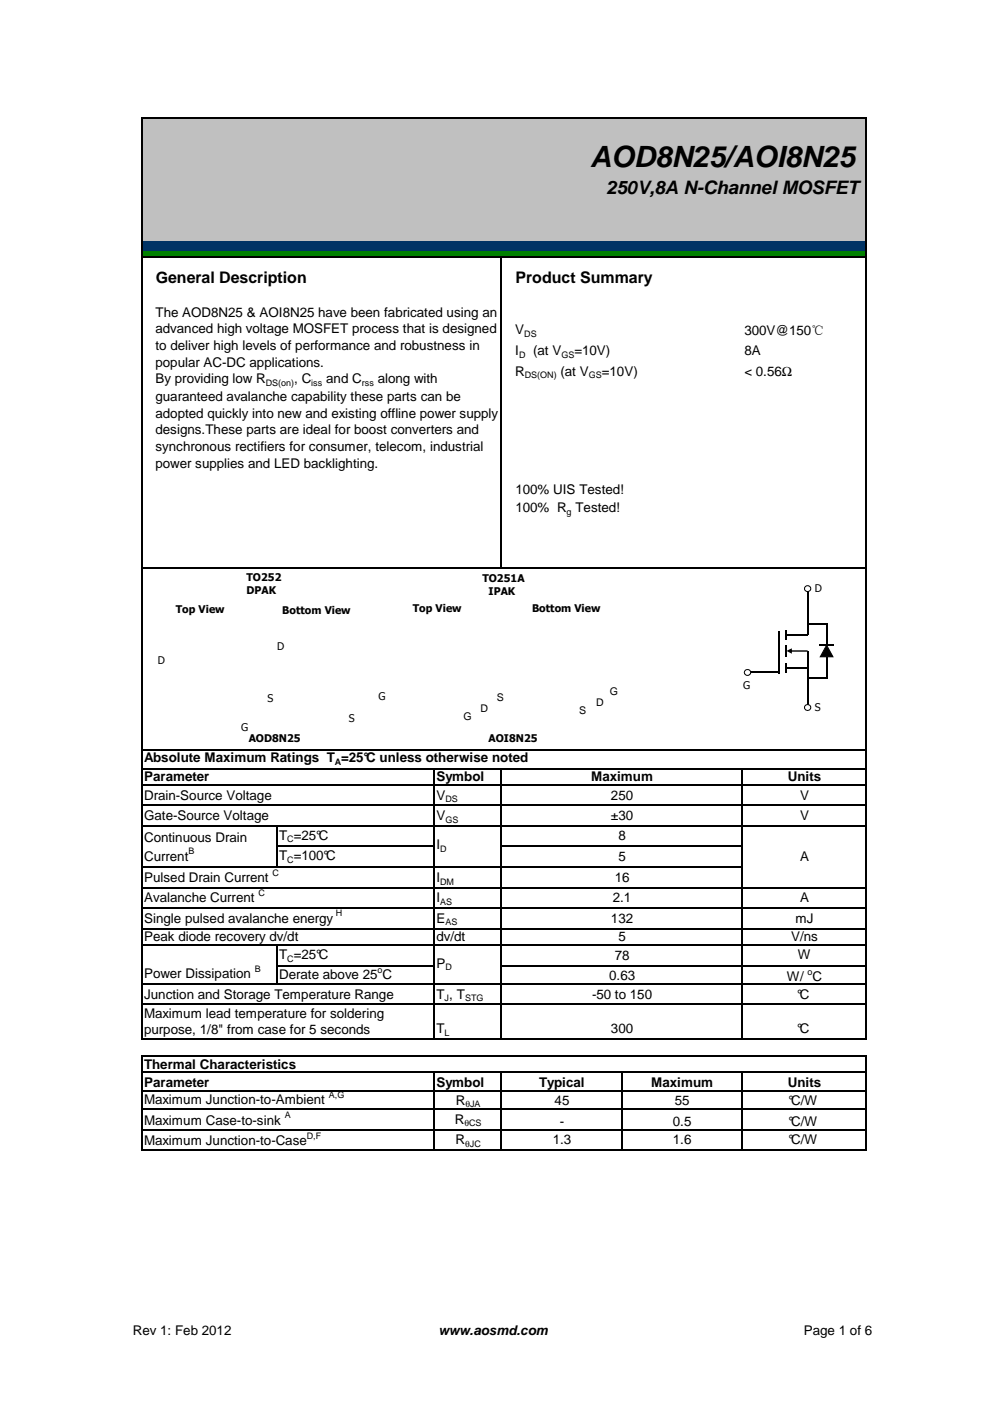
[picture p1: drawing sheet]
<svg xmlns="http://www.w3.org/2000/svg" width="210mm" height="297mm" viewBox="0 0 210 297" stroke-linecap="round" stroke-linejoin="round" font-family="sans-serif">
<defs><g id="words">
<text font-size="6.2" x="125.1" y="35.3">AOD8N25/AOI8N25</text>
<text font-size="3.9" x="128.6" y="41.2">250V,8A N-Channel MOSFET</text>
<g font-size="3.4">
<text x="33" y="59.9">General Description</text>
<text x="109.3" y="59.9">Product Summary</text>
</g>
<g font-size="2.8">
<text x="33" y="67.2">The AOD8N25 &amp; AOI8N25 have been fabricated using an</text>
<text x="33" y="70.7">advanced high voltage MOSFET process that is designed</text>
<text x="109.3" y="70.9">V</text>
<text x="157.8" y="71">300V@150℃</text>
<text x="33" y="74.2">to deliver high levels of performance and robustness in</text>
<text x="33" y="77.7">popular AC-DC applications.</text>
<text x="109.3" y="75.4">I</text>
<text x="113" y="75.4">(at V</text>
<text x="121.8" y="75.4">=10V)</text>
<text x="157.8" y="75.4">8A</text>
<text x="33" y="81.2">By providing low R</text>
<text x="62.4" y="81.2">, C</text>
<text x="69.2" y="81.2">and C</text>
<text x="80.1" y="81.2">along with</text>
<text x="109.3" y="79.7">R</text>
<text x="118.8" y="79.7">(at V</text>
<text x="127.6" y="79.7">=10V)</text>
<text x="157.8" y="79.7">&lt; 0.56Ω</text>
<text x="33" y="85.1">guaranteed avalanche capability these parts can be</text>
<text x="33" y="88.6">adopted quickly into new and existing offline power supply</text>
<text x="33" y="92.1">designs.These parts are ideal for boost converters and</text>
<text x="33" y="95.6">synchronous rectifiers for consumer, telecom, industrial</text>
<text x="33" y="99.1">power supplies and LED backlighting.</text>
<text x="109.3" y="104.7">100% UIS Tested!</text>
<text x="109.3" y="108.6">100% R Tested!</text>
<text x="30.6" y="161.5">Absolute Maximum Ratings T =25°C unless otherwise noted</text>
<text x="30.6" y="165.7">Parameter</text>
<text x="92.5" y="165.7">Symbol</text>
<text x="125.3" y="165.7">Maximum</text>
<text x="167" y="165.7">Units</text>
<text x="30.6" y="169.5">Drain-Source Voltage</text>
<text x="30.6" y="173.9">Gate-Source Voltage</text>
<text x="92.5" y="169.5">V</text>
<text x="92.5" y="173.9">V</text>
<text x="129.5" y="169.5">250</text>
<text x="129.5" y="173.9">±30</text>
<text x="169.6" y="173.9">V</text>
<text x="169.6" y="169.5">V</text>
<text x="30.6" y="178.4">Continuous Drain</text>
<text x="59.2" y="178.1">T =25°C</text>
<text x="131.1" y="178.2">8</text>
<text x="30.6" y="182.5">Current</text>
<text x="59.2" y="182.4">T =100°C</text>
<text x="92.5" y="180.1">I</text>
<text x="131.1" y="182.5">5</text>
<text x="169.6" y="182.5">A</text>
<text x="30.6" y="187">Pulsed Drain Current</text>
<text x="30.6" y="191.3">Avalanche Current</text>
<text x="92.5" y="187">I</text>
<text x="92.5" y="191.3">I</text>
<text x="129.9" y="191.3">2.1</text>
<text x="130.3" y="187">16</text>
<text x="169.6" y="191.3">A</text>
<text x="30.6" y="195.7">Single pulsed avalanche energy</text>
<text x="92.5" y="195.7">E</text>
<text x="129.5" y="195.7">132</text>
<text x="168.7" y="195.7">mJ</text>
<text x="30.6" y="199.6">Peak diode recovery dv/dt</text>
<text x="59.2" y="203.4">T =25°C</text>
<text x="92.5" y="199.6">dv/dt</text>
<text x="130.3" y="203.5">78</text>
<text x="131.1" y="199.6">5</text>
<text x="167.7" y="199.6">V/ns</text>
<text x="169.2" y="203.4">W</text>
<text x="30.6" y="207.4">Power Dissipation</text>
<text x="59.2" y="207.6">Derate above 25 C</text>
<text x="92.5" y="205.2">P</text>
<text x="129.2" y="207.8">0.63</text>
<text x="166.8" y="208">W/ C</text>
<text x="30.6" y="215.7">Maximum lead temperature for soldering</text>
<text x="30.6" y="211.7">Junction and Storage Temperature Range</text>
<text x="92.5" y="211.7">T , T</text>
<text x="125.5" y="211.7">-50 to 150</text>
<text x="169" y="211.7">°C</text>
<text x="30.6" y="219.2">purpose, 1/8&quot; from case for 5 seconds</text>
<text x="92.5" y="219.1">T</text>
<text x="129.5" y="219.1">300</text>
<text x="169" y="219.1">°C</text>
<text x="30.6" y="226.6">Thermal Characteristics</text>
<text x="30.6" y="230.5">Parameter</text>
<text x="92.5" y="230.5">Symbol</text>
<text x="114.3" y="230.5">Typical</text>
<text x="138" y="230.5">Maximum</text>
<text x="167" y="230.5">Units</text>
<text x="30.6" y="234.1">Maximum Junction-to-Ambient</text>
<text x="30.6" y="238.5">Maximum Case-to-sink</text>
<text x="96.4" y="238.3">R</text>
<text x="96.6" y="234.2">R</text>
<text x="117.6" y="234.4">45</text>
<text x="118.7" y="238.7">-</text>
<text x="142.7" y="238.7">0.5</text>
<text x="143.1" y="234.4">55</text>
<text x="167.2" y="234.4">°C/W</text>
<text x="167.2" y="238.7">°C/W</text>
<text x="30.6" y="242.8">Maximum Junction-to-Case</text>
<text x="96.6" y="242.6">R</text>
<text x="117.2" y="242.6">1.3</text>
<text x="142.7" y="242.6">1.6</text>
<text x="167.2" y="242.6">°C/W</text>
<text x="28.2" y="283">Rev 1: Feb 2012</text>
<text x="93" y="283">www.aosmd.com</text>
<text x="170.4" y="283">Page 1 of 6</text>
</g>
<g font-size="2.2">
<text x="52.3" y="123.1">TO252</text>
<text x="52.3" y="125.9">DPAK</text>
<text x="102.3" y="123.4">TO251A</text>
<text x="172.8" y="125.6">D</text>
<text x="37.3" y="129.9">Top View</text>
<text x="59.9" y="130.1">Bottom View</text>
<text x="87.5" y="129.8">Top View</text>
<text x="103.6" y="126.2">IPAK</text>
<text x="112.8" y="129.8">Bottom View</text>
<text x="58.8" y="137.8">D</text>
<text x="33.5" y="140.9">D</text>
<text x="56.7" y="148.9">S</text>
<text x="80.2" y="148.5">G</text>
<text x="105.4" y="148.7">S</text>
<text x="126.4" y="149.7">D</text>
<text x="129.3" y="147.4">G</text>
<text x="157.6" y="146">G</text>
<text x="51.1" y="154.9">G</text>
<text x="74" y="153.1">S</text>
<text x="98.3" y="152.6">G</text>
<text x="101.9" y="151">D</text>
<text x="122.8" y="151.4">S</text>
<text x="172.8" y="150.8">S</text>
<text x="52.7" y="157.4">AOD8N25</text>
<text x="103.6" y="157.4">AOI8N25</text>
</g>
<g font-size="1.9">
<text x="111.2" y="71.5">DS</text>
<text x="110.1" y="75.9">D</text>
<text x="119" y="75.9">GS</text>
<text x="56.3" y="81.8">DS(on)</text>
<text x="66" y="81.8">iss</text>
<text x="76.7" y="81.8">rss</text>
<text x="111.3" y="80.2">DS(ON)</text>
<text x="124.8" y="80.2">GS</text>
<text x="120.1" y="109.1">g</text>
<text x="71" y="162.1">A</text>
<text x="94.4" y="170.1">DS</text>
<text x="60.9" y="178.6">C</text>
<text x="94.4" y="174.4">GS</text>
<text x="40" y="181.1">B</text>
<text x="57.8" y="185.6">C</text>
<text x="60.9" y="182.9">C</text>
<text x="93.3" y="180.6">D</text>
<text x="54.8" y="189.9">C</text>
<text x="93.3" y="187.6">DM</text>
<text x="93.3" y="191.9">AS</text>
<text x="71.2" y="194.3">H</text>
<text x="94.4" y="196.2">AS</text>
<text x="60.9" y="203.9">C</text>
<text x="54" y="206">B</text>
<text x="80.1" y="206.2">o</text>
<text x="94.4" y="205.7">D</text>
<text x="171.2" y="206.6">o</text>
<text x="94.3" y="212.3">J</text>
<text x="98.6" y="212.3">STG</text>
<text x="94.3" y="219.7">L</text>
<text x="69.7" y="232.7">A,G</text>
<text x="60.4" y="237.1">A</text>
<text x="98.5" y="238.8">θCS</text>
<text x="98.7" y="234.8">θJA</text>
<text x="65.1" y="241.4">D,F</text>
<text x="98.6" y="243.1">θJC</text>
</g>
</g></defs>
<path d="M30.1 25.2h153.6v25.9h-153.6z" fill="#c0c0c0"/>
<path d="M30.1 51.1h153.6v2.2h-153.6z" fill="#003365"/>
<path d="M30.1 53.3h153.6v1.3h-153.6z" fill="#008000"/>
<path d="M30 25v134.3M30.1 25.1h153.7M183.6 25.2v134.1M30.1 54.5h153.7M106.3 54.7v65.8M30.1 120.4h153.7M171.2 125.2v9.5M171.2 138v11.6M173.7 136.8h3.1M175.3 139.3v4.5h-4.1M175.3 132.2v4.6M30.1 159h153.7" fill="none" stroke="#000" stroke-width=".25"/>
<path d="M166.8 133.7v2.1M166.8 136.8v2.5M166.8 140.5v2.1" fill="none" stroke="#000" stroke-width=".42"/>
<path d="M165.2 133.7v9.1M166.8 134.7h4.4M171.2 132.2h4.1M159.2 142.6h6M166.8 141.5h4.4" fill="none" stroke="#000" stroke-width=".3"/>
<g fill="#000">
<path d="M167.6 137.9h3.6v.3h-3.6zM166.8 138l1.1-.5v1.1z"/>
<path d="M175.3 136.6l1.5 2.8h-3.1zM175.2 136.8h.1l-1.3 2.5-.1-.2h2.7l-.1 .2z"/>
</g>
<path d="M175.3 136.8l1.3 2.5h-2.7z" fill="#000"/>
<circle cx="171.2" cy="124.8" r=".66" fill="#fff"/>
<path d="M170.5 124.8a.76 .76 0 0 1 1.5 0 .76 .76 0 0 1-1.5 0zM170.7 124.8a.53 .53 0 0 0 1 0 .53 .53 0 0 0-1 0z" fill="#000"/>
<circle cx="158.5" cy="142.6" r=".66" fill="#fff"/>
<path d="M157.7 142.6a.76 .76 0 0 1 1.5 0 .76 .76 0 0 1-1.5 0zM157.9 142.6a.55 .55 0 0 0 1.1 0 .55 .55 0 0 0-1.1 0z" fill="#000"/>
<circle cx="171.2" cy="150" r=".65" fill="#fff"/>
<path d="M170.5 150a.75 .75 0 0 1 1.5 0 .75 .75 0 0 1-1.5 0zM170.7 150a.53 .53 0 0 0 1 0 .53 .53 0 0 0-1 0z" fill="#000"/>
<path d="M106.3 188.3h51v12.1h-51z" fill="#fff"/>
<g fill="none" stroke="#000" stroke-width=".25">
<path d="M30 159.3v61.2M183.6 159.3v61.2M30.1 162.9h153.7M30.1 166.5h153.7M30.1 170.8h153.7M30.1 175.1h153.7M58.6 175.2v8.7M58.8 179.4h33.3M92 163.1v57.4M106.3 163.1v57.4M106.4 179.4h51M157.3 163.1v57.4"/>
<path d="M30.1 183.7h127.3M30.1 188.3h153.7M30.1 192.6h153.7M30.1 196.9h153.7M30.1 200.4h153.7M30.1 208.6h153.7M30.1 212.9h153.7M58.6 200.5v8.2M58.8 204.7h33.3M106.4 204.7h77.4M30 223.7v20.2M30.1 220.3h153.7"/>
<path d="M30.1 223.9h153.7M30.1 227.4h153.7M30.1 231.3h153.7M30.1 235.2h153.7M30.1 239.5h153.7M92 227.5v16.4M106.3 227.5v16.4M131.8 227.5v16.4M157.3 227.5v16.4M183.6 224v19.9M30.1 243.8h153.7"/>
</g>
<use href="#words"/>
</svg>
